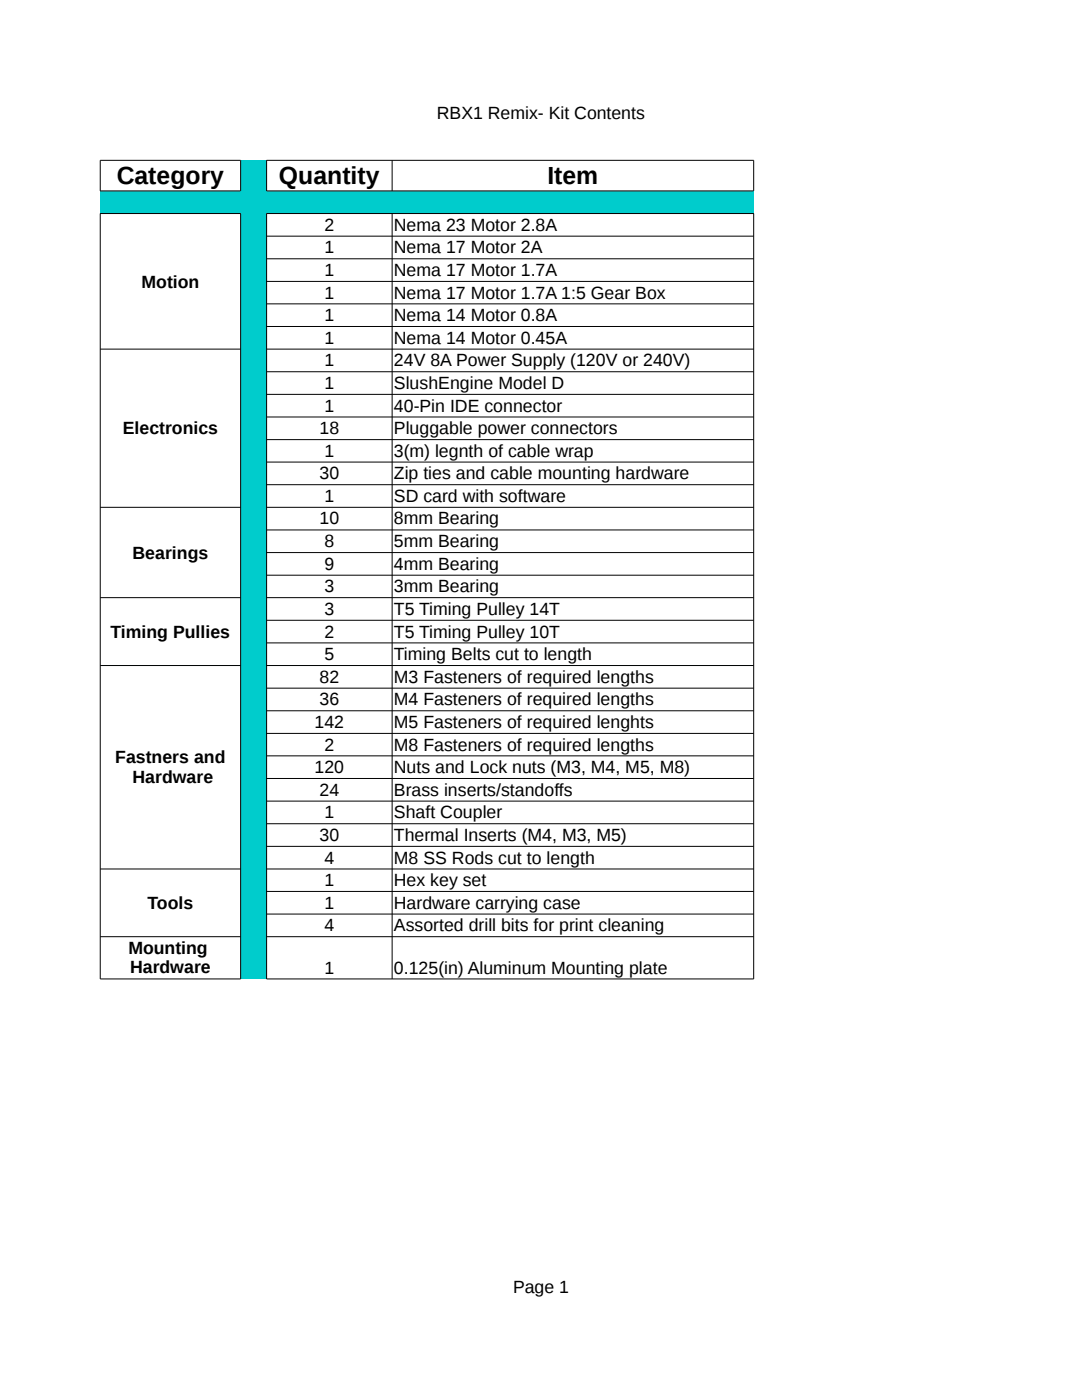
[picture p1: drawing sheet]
<svg xmlns="http://www.w3.org/2000/svg" width="216mm" height="279mm" viewBox="0 0 216 279" stroke-linecap="round" stroke-linejoin="round" font-family="sans-serif">
<defs><g id="words">
<g font-size="4.9">
<text x="23.3" y="36.7">Category</text>
<text x="55.7" y="36.7">Quantity</text>
<text x="109.2" y="36.7">Item</text>
</g>
<g font-size="3.5">
<text x="87.2" y="23.7">RBX1 Remix- Kit Contents</text>
<text x="64.7" y="46">2</text>
<text x="78.6" y="46">Nema 23 Motor 2.8A</text>
<text x="64.7" y="50.6">1</text>
<text x="78.6" y="50.6">Nema 17 Motor 2A</text>
<text x="28.3" y="57.4">Motion</text>
<text x="64.7" y="55.1">1</text>
<text x="64.7" y="59.6">1</text>
<text x="78.6" y="55.1">Nema 17 Motor 1.7A</text>
<text x="78.6" y="59.6">Nema 17 Motor 1.7A 1:5 Gear Box</text>
<text x="64.7" y="64.1">1</text>
<text x="78.6" y="64.1">Nema 14 Motor 0.8A</text>
<text x="64.7" y="68.6">1</text>
<text x="78.6" y="68.6">Nema 14 Motor 0.45A</text>
<text x="64.7" y="73.1">1</text>
<text x="64.7" y="77.6">1</text>
<text x="78.6" y="73.1">24V 8A Power Supply (120V or 240V)</text>
<text x="78.6" y="77.6">SlushEngine Model D</text>
<text x="64.7" y="82.1">1</text>
<text x="78.6" y="82.1">40-Pin IDE connector</text>
<text x="24.5" y="86.7">Electronics</text>
<text x="63.7" y="86.6">18</text>
<text x="78.6" y="86.6">Pluggable power connectors</text>
<text x="63.7" y="95.7">30</text>
<text x="64.7" y="91.2">1</text>
<text x="78.6" y="91.2">3(m) legnth of cable wrap</text>
<text x="78.6" y="95.7">Zip ties and cable mounting hardware</text>
<text x="64.7" y="100.2">1</text>
<text x="78.6" y="100.2">SD card with software</text>
<text x="63.7" y="104.7">10</text>
<text x="78.6" y="104.7">8mm Bearing</text>
<text x="26.5" y="111.5">Bearings</text>
<text x="64.7" y="109.2">8</text>
<text x="64.7" y="113.7">9</text>
<text x="78.6" y="109.2">5mm Bearing</text>
<text x="78.6" y="113.7">4mm Bearing</text>
<text x="64.7" y="118.2">3</text>
<text x="78.6" y="118.2">3mm Bearing</text>
<text x="64.7" y="122.7">3</text>
<text x="78.6" y="122.7">T5 Timing Pulley 14T</text>
<text x="22" y="127.3">Timing Pullies</text>
<text x="64.7" y="127.2">2</text>
<text x="64.7" y="131.7">5</text>
<text x="78.6" y="127.2">T5 Timing Pulley 10T</text>
<text x="78.6" y="131.7">Timing Belts cut to length</text>
<text x="63.7" y="136.2">82</text>
<text x="78.6" y="136.2">M3 Fasteners of required lengths</text>
<text x="63.7" y="140.8">36</text>
<text x="78.6" y="140.8">M4 Fasteners of required lengths</text>
<text x="62.8" y="145.3">142</text>
<text x="64.7" y="149.8">2</text>
<text x="78.6" y="145.3">M5 Fasteners of required lenghts</text>
<text x="78.6" y="149.8">M8 Fasteners of required lengths</text>
<text x="23" y="152.4">Fastners and</text>
<text x="62.8" y="154.3">120</text>
<text x="78.6" y="154.3">Nuts and Lock nuts (M3, M4, M5, M8)</text>
<text x="26.5" y="156.3">Hardware</text>
<text x="63.7" y="158.8">24</text>
<text x="78.6" y="158.8">Brass inserts/standoffs</text>
<text x="63.7" y="167.8">30</text>
<text x="64.7" y="163.3">1</text>
<text x="78.6" y="163.3">Shaft Coupler</text>
<text x="78.6" y="167.8">Thermal Inserts (M4, M3, M5)</text>
<text x="64.7" y="172.3">4</text>
<text x="78.6" y="172.3">M8 SS Rods cut to length</text>
<text x="64.7" y="176.8">1</text>
<text x="78.6" y="176.8">Hex key set</text>
<text x="29.5" y="181.4">Tools</text>
<text x="64.7" y="181.4">1</text>
<text x="64.7" y="185.8">4</text>
<text x="78.6" y="181.4">Hardware carrying case</text>
<text x="78.6" y="185.8">Assorted drill bits for print cleaning</text>
<text x="25.6" y="190.3">Mounting</text>
<text x="26" y="194.3">Hardware</text>
<text x="64.7" y="194.3">1</text>
<text x="78.6" y="194.3">0.125(in) Aluminum Mounting plate</text>
<text x="102.4" y="258.1">Page 1</text>
</g>
</g></defs>
<g fill="#0cc">
<path d="M48 32h5.2v6.1h-5.2z" fill-rule="evenodd"/>
<path d="M20 38.1h130.4v4.5h-130.4z" fill-rule="evenodd"/>
<path d="M48 42.6h5.2v152.8h-5.2z" fill-rule="evenodd"/>
</g>
<g fill="none" stroke="#000" stroke-width=".2">
<path d="M20 32h28v6.1h-28zM53.2 32h97.2v6.1h-97.2zM78.2 32v6.1M20 42.6h28v152.8h-28zM53.2 42.6h97.2v152.8h-97.2zM53.2 47.1h97.2M53.2 51.6h97.2M53.2 56.2h97.2M78.2 42.6v152.8M20 69.7h28M53.2 60.6h97.2M53.2 65.2h97.2"/>
<path d="M53.2 69.7h97.2M53.2 74.2h97.2M53.2 78.7h97.2M53.2 83.2h97.2M53.2 87.7h97.2M53.2 92.2h97.2M53.2 96.7h97.2M20 101.2h28M20 119.3h28M53.2 101.2h97.2M53.2 105.8h97.2M53.2 110.3h97.2"/>
<path d="M53.2 114.8h97.2M53.2 119.3h97.2M20 132.8h28M53.2 123.8h97.2M53.2 128.3h97.2M53.2 132.8h97.2M53.2 137.3h97.2M53.2 141.9h97.2M53.2 146.4h97.2M53.2 150.8h97.2M53.2 155.4h97.2M53.2 159.9h97.2"/>
<path d="M20 173.4h28M53.2 164.4h97.2M53.2 168.9h97.2M53.2 173.4h97.2M53.2 177.9h97.2M20 186.9h28M53.2 182.4h97.2M53.2 186.9h97.2"/>
</g>
<use href="#words"/>
</svg>
